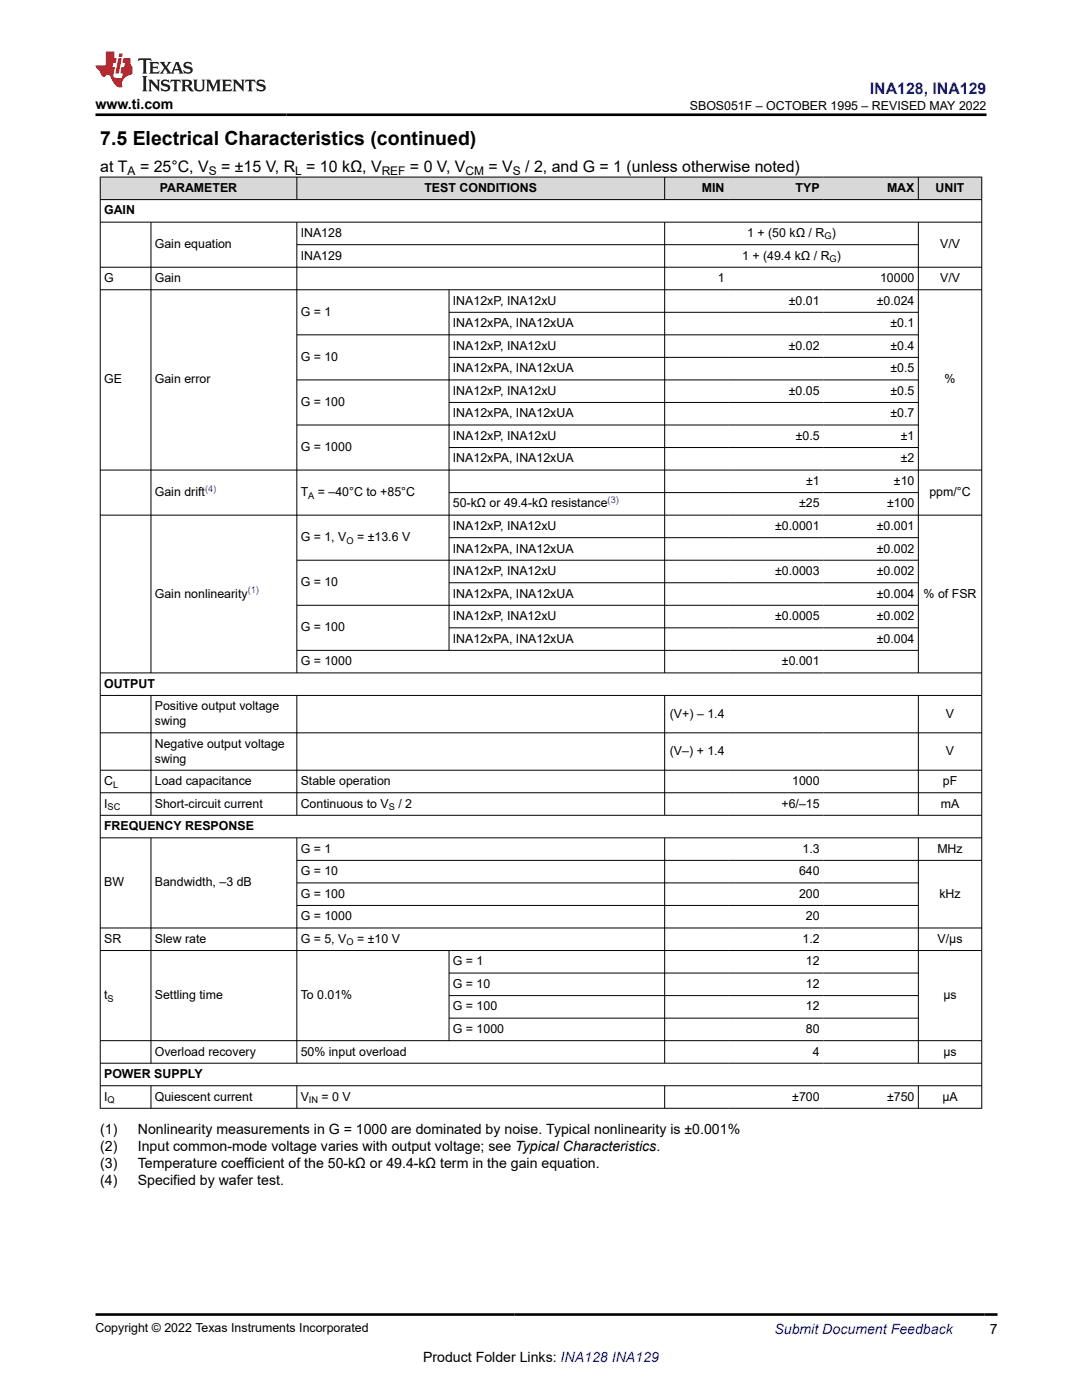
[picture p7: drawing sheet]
<svg xmlns="http://www.w3.org/2000/svg" width="216mm" height="279mm" viewBox="0 0 216 279" stroke-linecap="round" stroke-linejoin="round" font-family="sans-serif">
<defs><g id="words">
<text font-size="3.9" x="20" y="28.8">7.5 Electrical Characteristics (continued)</text>
<text font-size="3.2" fill="#00f" x="173.6" y="18.7">INA128, INA129</text>
<g font-size="3.2">
<text x="20" y="34.3">at T</text>
<text x="27.9" y="34.3">= 25°C, V</text>
<text x="44.1" y="34.3">= ±15 V, R = 10 kΩ, V</text>
<text x="81.8" y="34.3">= 0 V, V</text>
<text x="97.5" y="34.3">= V</text>
<text x="104.8" y="34.3">/ 2, and G = 1 (unless otherwise noted)</text>
</g>
<g font-size="2.8">
<text x="19" y="21.8">www.ti.com</text>
<text x="20" y="226.3">(1)</text>
<text x="27.5" y="226.3">Nonlinearity measurements in G = 1000 are dominated by noise. Typical nonlinearity is ±0.001%</text>
<text x="20" y="229.7">(2)</text>
<text x="20" y="233.1">(3)</text>
<text x="27.5" y="229.7">Input common-mode voltage varies with output voltage; see Typical Characteristics.</text>
<text x="27.5" y="233.1">Temperature coefficient of the 50-kΩ or 49.4-kΩ term in the gain equation.</text>
<text x="20" y="236.5">(4)</text>
<text x="27.5" y="236.5">Specified by wafer test.</text>
<text x="197.5" y="266.1">7</text>
<text x="84.4" y="271.7">Product Folder Links: INA128 INA129</text>
</g>
<text font-size="2.8" fill="#00f" x="154.5" y="266.2">Submit Document Feedback</text>
<g font-size="2.5">
<text x="137.6" y="21.9">SBOS051F – OCTOBER 1995 – REVISED MAY 2022</text>
<text x="31.9" y="38.3">PARAMETER</text>
<text x="84.7" y="38.3">TEST CONDITIONS</text>
<text x="140" y="38.3">MIN</text>
<text x="158.8" y="38.3">TYP</text>
<text x="177" y="38.3">MAX</text>
<text x="186.7" y="38.3">UNIT</text>
<text x="20.8" y="42.8">GAIN</text>
<text x="60" y="47.3">INA128</text>
<text x="149.1" y="47.3">1 + (50 kΩ / R )</text>
<text x="30.9" y="49.5">Gain equation</text>
<text x="60" y="51.8">INA129</text>
<text x="148.1" y="51.8">1 + (49.4 kΩ / R )</text>
<text x="187.6" y="49.5">V/V</text>
<text x="20.8" y="56.3">G</text>
<text x="30.9" y="56.3">Gain</text>
<text x="143.2" y="56.3">1</text>
<text x="175.6" y="56.3">10000</text>
<text x="187.6" y="56.3">V/V</text>
<text x="60" y="63">G = 1</text>
<text x="90.4" y="60.8">INA12xP, INA12xU</text>
<text x="90.4" y="65.3">INA12xPA, INA12xUA</text>
<text x="157.4" y="60.8">±0.01</text>
<text x="174.9" y="60.8">±0.024</text>
<text x="177.7" y="65.3">±0.1</text>
<text x="90.4" y="69.8">INA12xP, INA12xU</text>
<text x="157.4" y="69.8">±0.02</text>
<text x="177.7" y="69.8">±0.4</text>
<text x="20.8" y="76.5">GE</text>
<text x="30.9" y="76.5">Gain error</text>
<text x="60" y="72">G = 10</text>
<text x="90.4" y="74.3">INA12xPA, INA12xUA</text>
<text x="177.7" y="74.3">±0.5</text>
<text x="188.5" y="76.5">%</text>
<text x="60" y="81">G = 100</text>
<text x="90.4" y="78.8">INA12xP, INA12xU</text>
<text x="90.4" y="83.3">INA12xPA, INA12xUA</text>
<text x="157.4" y="78.8">±0.05</text>
<text x="177.7" y="78.8">±0.5</text>
<text x="177.7" y="83.3">±0.7</text>
<text x="90.4" y="87.8">INA12xP, INA12xU</text>
<text x="158.8" y="87.8">±0.5</text>
<text x="179.7" y="87.8">±1</text>
<text x="60" y="90">G = 1000</text>
<text x="90.4" y="92.3">INA12xPA, INA12xUA</text>
<text x="179.7" y="92.3">±2</text>
<text x="30.9" y="99">Gain drift</text>
<text x="60" y="99">T</text>
<text x="63.4" y="99">= –40°C to +85°C</text>
<text x="90.4" y="101.3">50-kΩ or 49.4-kΩ resistance</text>
<text x="159.5" y="101.3">±25</text>
<text x="160.8" y="96.8">±1</text>
<text x="177" y="101.3">±100</text>
<text x="178.4" y="96.8">±10</text>
<text x="185.4" y="99">ppm/°C</text>
<text x="90.4" y="105.8">INA12xP, INA12xU</text>
<text x="154.7" y="105.8">±0.0001</text>
<text x="174.9" y="105.8">±0.001</text>
<text x="60" y="108">G = 1, V</text>
<text x="71.3" y="108">= ±13.6 V</text>
<text x="90.4" y="110.3">INA12xPA, INA12xUA</text>
<text x="174.9" y="110.3">±0.002</text>
<text x="30.9" y="119.3">Gain nonlinearity</text>
<text x="60" y="117">G = 10</text>
<text x="90.4" y="114.8">INA12xP, INA12xU</text>
<text x="90.4" y="119.3">INA12xPA, INA12xUA</text>
<text x="154.7" y="114.8">±0.0003</text>
<text x="174.9" y="114.8">±0.002</text>
<text x="174.9" y="119.3">±0.004</text>
<text x="184.3" y="119.3">% of FSR</text>
<text x="90.4" y="123.8">INA12xP, INA12xU</text>
<text x="154.7" y="123.8">±0.0005</text>
<text x="174.9" y="123.8">±0.002</text>
<text x="60" y="126">G = 100</text>
<text x="90.4" y="128.3">INA12xPA, INA12xUA</text>
<text x="174.9" y="128.3">±0.004</text>
<text x="20.8" y="137.3">OUTPUT</text>
<text x="60" y="132.8">G = 1000</text>
<text x="156" y="132.8">±0.001</text>
<text x="30.9" y="141.8">Positive output voltage</text>
<text x="133.7" y="143.2">(V+) – 1.4</text>
<text x="188.7" y="143.2">V</text>
<text x="30.9" y="144.7">swing</text>
<text x="30.9" y="149.2">Negative output voltage</text>
<text x="30.9" y="152.2">swing</text>
<text x="133.7" y="150.7">(V–) + 1.4</text>
<text x="188.7" y="150.7">V</text>
<text x="20.8" y="156.7">C</text>
<text x="20.8" y="161.2">I</text>
<text x="30.9" y="156.7">Load capacitance</text>
<text x="30.9" y="161.2">Short-circuit current</text>
<text x="60" y="156.7">Stable operation</text>
<text x="60" y="161.2">Continuous to V</text>
<text x="79.5" y="161.2">/ 2</text>
<text x="155.9" y="161.2">+6/–15</text>
<text x="158.1" y="156.7">1000</text>
<text x="187.7" y="161.2">mA</text>
<text x="188.1" y="156.7">pF</text>
<text x="20.8" y="165.7">FREQUENCY RESPONSE</text>
<text x="60" y="170.2">G = 1</text>
<text x="160.1" y="170.2">1.3</text>
<text x="187" y="170.2">MHz</text>
<text x="20.8" y="176.9">BW</text>
<text x="30.9" y="176.9">Bandwidth, –3 dB</text>
<text x="60" y="174.7">G = 10</text>
<text x="60" y="179.2">G = 100</text>
<text x="159.4" y="174.7">640</text>
<text x="159.4" y="179.2">200</text>
<text x="187.4" y="179.2">kHz</text>
<text x="60" y="183.7">G = 1000</text>
<text x="160.8" y="183.7">20</text>
<text x="20.8" y="188.2">SR</text>
<text x="30.9" y="188.2">Slew rate</text>
<text x="60" y="188.2">G = 5, V</text>
<text x="71.3" y="188.2">= ±10 V</text>
<text x="160.1" y="188.2">1.2</text>
<text x="187.1" y="188.2">V/µs</text>
<text x="90.4" y="192.7">G = 1</text>
<text x="90.4" y="197.2">G = 10</text>
<text x="160.8" y="192.7">12</text>
<text x="160.8" y="197.2">12</text>
<text x="20.8" y="199.4">t</text>
<text x="30.9" y="199.4">Settling time</text>
<text x="60" y="199.4">To 0.01%</text>
<text x="90.4" y="201.7">G = 100</text>
<text x="160.8" y="201.7">12</text>
<text x="188.2" y="199.4">µs</text>
<text x="90.4" y="206.2">G = 1000</text>
<text x="160.8" y="206.2">80</text>
<text x="20.8" y="215.1">POWER SUPPLY</text>
<text x="30.9" y="210.6">Overload recovery</text>
<text x="60" y="210.6">50% input overload</text>
<text x="162.2" y="210.6">4</text>
<text x="188.2" y="210.6">µs</text>
<text x="20.8" y="219.6">I</text>
<text x="30.9" y="219.6">Quiescent current</text>
<text x="60" y="219.6">V</text>
<text x="64.2" y="219.6">= 0 V</text>
<text x="158.1" y="219.6">±700</text>
<text x="177" y="219.6">±750</text>
<text x="188" y="219.6">µA</text>
<text x="19" y="265.9">Copyright © 2022 Texas Instruments Incorporated</text>
</g>
<g font-size="2.4">
<text x="25.5" y="34.9">A</text>
<text x="41.7" y="34.9">S</text>
<text x="58.9" y="34.9">L</text>
<text x="76.2" y="34.9">REF</text>
<text x="92.9" y="34.9">CM</text>
<text x="102.3" y="34.9">S</text>
</g>
<g font-size="1.9">
<text x="164.5" y="47.8">G</text>
<text x="165.5" y="52.3">G</text>
<text x="61.5" y="99.5">A</text>
<text x="69.1" y="108.5">O</text>
<text x="21.5" y="161.7">SC</text>
<text x="22.6" y="157.2">L</text>
<text x="77.6" y="161.7">S</text>
<text x="69.1" y="188.7">O</text>
<text x="21.5" y="199.9">S</text>
<text x="21.5" y="220.1">Q</text>
<text x="61.6" y="220.1">IN</text>
</g>
<g font-size="1.9" fill="#00f">
<text x="40.9" y="98.2">(4)</text>
<text x="121.2" y="100.4">(3)</text>
<text x="49.4" y="118.4">(1)</text>
</g>
</g></defs>
<g fill="#d8d8d8">
<path d="M20 35.3h175.9v4.5h-175.9z" fill-rule="evenodd"/>
<path d="M20.1 35.4h39.1v4.4h-39.1z" fill-rule="evenodd"/>
<path d="M59.3 35.4h73.3v4.4h-73.3z" fill-rule="evenodd"/>
<path d="M132.7 35.4h12.6v4.4h-12.6z" fill-rule="evenodd"/>
<path d="M145.3 35.4h19v4.4h-19z" fill-rule="evenodd"/>
<path d="M164.3 35.4h18.9v4.4h-18.9z" fill-rule="evenodd"/>
<path d="M183.3 35.4h12.5v4.4h-12.5z" fill-rule="evenodd"/>
</g>
<g fill="none" stroke="#000" stroke-width=".2">
<path d="M19.9 35.3h176.1M19.9 39.8h176.1M20 35.3v185.9M59.2 35.3v4.6M132.6 35.3v4.6M183.2 35.3v4.6M195.9 35.3v185.9M19.9 44.3h176.1M19.9 53.3h176.1M19.9 57.8h176.1M30.1 44.3v90.1M59.2 44.3v90.1"/>
<path d="M59.2 48.8h124.1M89.6 57.8v72.1M132.6 44.3v90.1M183.2 44.3v90.1M59.2 66.8h124.1M59.2 75.8h124.1M89.6 62.3h93.7M89.6 71.3h93.7M19.9 93.8h176.1M59.2 84.8h124.1M89.6 80.3h93.7M89.6 89.3h93.7"/>
<path d="M89.6 98.3h93.7M19.9 102.8h176.1M59.2 111.8h124.1M89.6 107.3h93.7M89.6 116.3h93.7M19.9 134.3h176.1M19.9 138.8h176.1M30.1 138.8v24M59.2 138.8v24M59.2 120.8h124.1M59.2 129.8h124.1M89.6 125.3h93.7"/>
<path d="M132.6 138.8v24M183.2 138.8v24M19.9 146.3h176.1M19.9 153.7h176.1M19.9 158.2h176.1M19.9 162.7h176.1M19.9 167.2h176.1M30.1 167.2v45M59.2 167.2v45M59.2 171.7h136.8M59.2 176.2h124.1M132.6 167.2v45"/>
<path d="M183.2 167.2v45M19.9 189.7h176.1M59.2 180.7h124.1M89.6 189.7v18.1M89.6 194.2h93.7M89.6 198.7h93.7M196 185.2h-176.1M19.9 207.7h176.1M19.9 212.2h176.1M19.9 216.7h176.1M30.1 216.7v4.5M59.2 216.7v4.5"/>
<path d="M89.6 203.2h93.7M132.6 216.7v4.5M183.2 216.7v4.5M19.9 221.2h176.1"/>
</g>
<path d="M27.7 11.6l-.2 .6 .5-.2h.6v.1v2.2l-.2 .4h1l-.2-.4v-2.2v-.1h.5l.5 .2-.1-.6zM29.8 12.4l.2 .3v1.6l-.2 .4h1.9l.1-.6a1.08 1.08 0 0 1-1.3 .2v-.7h.6l.4 .2v-.7l-.4 .2h-.6v-.5l.2-.2a1 1 0 0 1 1 .3l-.1-.5zM31.8 12.4l1 1.1-1 1.2h.9l-.2-.2 .4-.8 .5 .8-.2 .2h1.6l-.2-.2 .1-.5h1l.1 .5-.1 .2h.9l-.2-.4-.8-1.9h-.5l-1 2.1-.8-1.1 .9-1h-.8l.2 .2-.5 .6-.3-.6 .1-.2zM35.2 12.8l.4 1h-.8zM36.8 12.5a.65 .65 0 0 0-.2 .7 .65 .65 0 0 0 .6 .5l.7 .1 .1 .3a.79 .79 0 0 1-.7 .4 .79 .79 0 0 1-.7-.5l.1 .7 .2-.1a.93 .93 0 0 0 1.1 0 .93 .93 0 0 0 .4-.9 1.46 1.46 0 0 0-1.2-.6l-.1-.3a1.09 1.09 0 0 1 1.2 .2l-.2-.6-.1 .1-.6-.2zM28.4 15.2l.2 .4v2.2l-.2 .4h1l-.2-.4v-2.2l.2-.4zM29.6 15.9l.2 .4v1.5l-.2 .4h.8l-.3-.4v-1.3l1.7 1.8v-2l.2-.4h-.8l.2 .2 .1 1.1-1.2-1.3zM32.3 16a.65 .65 0 0 0-.2 .8 .65 .65 0 0 0 .7 .4l.6 .2 .1 .2a.79 .79 0 0 1-.7 .4 .79 .79 0 0 1-.7-.5l.1 .7 .2-.1a.93 .93 0 0 0 1.1 .1 .93 .93 0 0 0 .4-1 1.46 1.46 0 0 0-1.2-.5l-.1-.4a1.09 1.09 0 0 1 1.2 .2l-.2-.6-.1 .1-.6-.1zM34.1 15.9l-.1 .6a.63 .63 0 0 1 .7-.3l.1 1.6-.3 .4h1l-.2-.4v-1.6a.66 .66 0 0 1 .8 .3l-.1-.6zM36.2 15.9l.2 .4v1.5l-.2 .4h.9l-.2-.2v-.7h.5l.1 .2a.79 .79 0 0 0 1.2 .6l-1-.9a.61 .61 0 0 0 .6-.6 .61 .61 0 0 0-.5-.7zM36.9 16.2h.2a.47 .47 0 0 1 .5 .1 .47 .47 0 0 1 .1 .5l-.2 .1-.6 .1zM38.5 15.9l.2 .2a2.27 2.27 0 0 0 .4 2 1.04 1.04 0 0 0 1.7-.7v-1.3l.2-.2h-.8l.2 .4v1.1a.6 .6 0 0 1-.6 .6 .6 .6 0 0 1-.6-.6v-1.1l.3-.4zM41.1 15.9l.2 .4v1.5l-.2 .4h.7l-.2-.4v-1.4l.9 1.9 .8-1.9v1.4l-.2 .4h1l-.3-.4v-1.5l.3-.4h-.8l-.7 1.5-.7-1.5zM44.3 15.9l.2 .4v1.5l-.2 .4h1.9l.1-.6a1.09 1.09 0 0 1-1.3 .2v-.7h.6l.4 .2v-.6l-.4 .2h-.6v-.6l.2-.1a1.01 1.01 0 0 1 1 .3l-.1-.6zM46.4 15.9l.3 .4v1.5l-.3 .4h.8l-.2-.4v-1.3l1.6 1.8v-2l.2-.4h-.7l.2 .2v1.1l-1.2-1.3zM49 15.9l-.1 .6a.63 .63 0 0 1 .8-.3v1.6l-.3 .4h1l-.2-.4v-1.6a.66 .66 0 0 1 .8 .3l-.1-.6zM51.4 16a.65 .65 0 0 0-.2 .8 .65 .65 0 0 0 .6 .4l.6 .2 .2 .2a.79 .79 0 0 1-.8 .4 .79 .79 0 0 1-.6-.5l.1 .7 .2-.1a.93 .93 0 0 0 1 .1 .93 .93 0 0 0 .5-1 1.46 1.46 0 0 0-1.3-.5l-.1-.4a1.09 1.09 0 0 1 1.3 .2l-.2-.6-.2 .1-.5-.1z" fill="#231f20"/>
<path d="M21.1 10.3v2.7h-2.1l.1 .4 .9 1a.95 .95 0 0 0 .9 .9 .59 .59 0 0 1 .6-.4 .59 .59 0 0 1 .5 .3l.4 .8a1.59 1.59 0 0 0 2.1 1.4 1.61 1.61 0 0 1 1-2.3l1-.3-.1-1.5a1.59 1.59 0 0 1-.4-1.7h-1.4l-.2 .9h.5l-.1 .9h-.5l-.2 .9v.3l.4 .1-.2 .9h-.6a.73 .73 0 0 1-1.1-.7l.3-1.5h-.5l.2-.9h.5l.2-.9h-.5v-1.3zM23.6 11.6l-.6 3.1h.7l.6-3.1zM23.8 10.7l-.1 .6h.7l.1-.6z" fill="#ed1c24"/>
<path d="M19 22.9h177.8M19 262.3h180" fill="none" stroke="#000" stroke-width=".53"/>
<use href="#words"/>
</svg>
